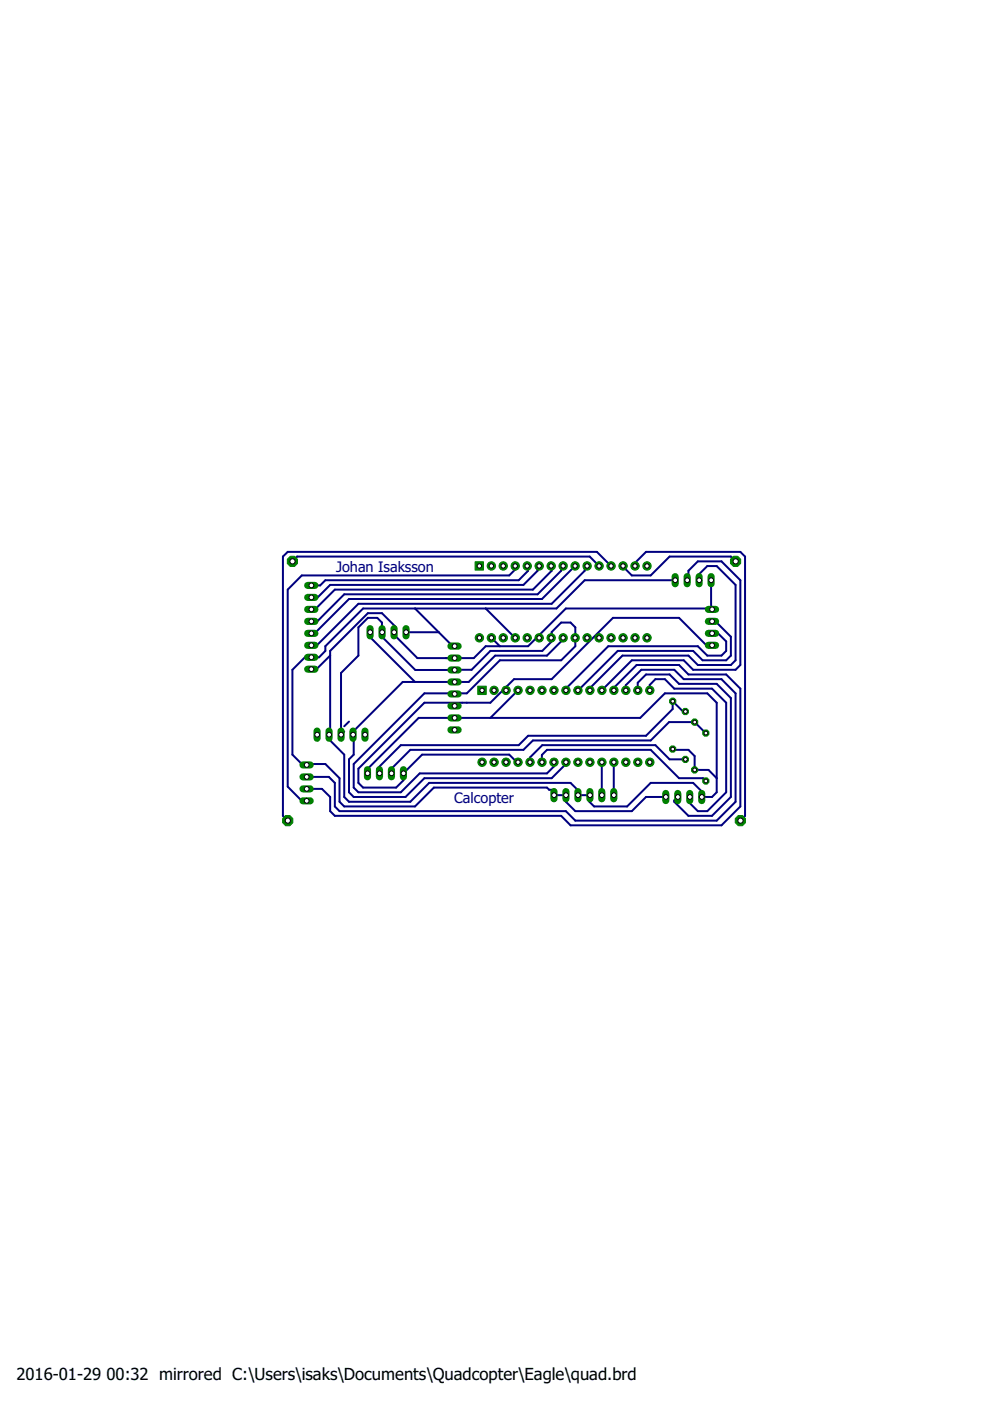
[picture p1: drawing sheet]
<svg xmlns="http://www.w3.org/2000/svg" width="210mm" height="297mm" viewBox="0 0 210 297" stroke-linecap="round" stroke-linejoin="round" font-family="sans-serif">
<defs><g id="words">
<g font-size="3.5">
<text x="3.5" y="292.5">2016-01-29</text>
<text x="22.6" y="292.5">00:32 mirrored C:\Users\isaks\Documents\Quadcopter\Eagle\quad.brd</text>
</g>
<g font-size="3.1" fill="#000080">
<text x="71.3" y="121.2">Johan Isaksson</text>
<text x="96.3" y="170.2">Calcopter</text>
</g>
</g></defs>
<g fill="none" stroke="#000080" stroke-width=".42">
<path d="M62 119l1-1h62l2 2M109.2 120v.8l-1.2 1.2h-44l-3 3v41.8l3 3M111.8 120l.2 .2v.8l-2 2h-41l-1.1 1.1h-1.9M114.3 120l-.3 .3v.7l-3 3h-41l-2.6 2.7h-1.4M116.8 120l.2 .1v.9l-4 4h-42l-4.2 4.2h-.8M119.4 120l-.4 .4v.6l-5 5h-41l-5.7 5.7h-1.3M121.9 120l-7 7h-40.9l-7.3 7.3h-.7M124.5 120l-.5 .5v.5l-7 7h-41l-8.8 8.8h-1.2M129.5 120l-2.9-3h-65.6l-1 1v55l1 1M134.6 120v-.6l2.4-2.4h20l1 1v55l-1 1M156 119l-1-1h-13l-4 4h-4l-1.9-2M70 139l-2.9 2.9h-1.1"/>
<path d="M78.5 134v1.1l9.5 9.5M81 134.1v.9l7.1 7h11.9l4-4h11l2-2-.2-.8 .2-.1v-1.1l2-2h2l1 1v4l-3 3h-13l-7 7h-9l-15 15v5l1 1h9l4-4h27l1.4-1.5v-.9M81 134v-2l-1-1h-2l-2 2v6l-3.7 3.7v13.1l.7-.7M81 134v.1M88 129l5 5M93 134h-6.9M93 134l3 3h.4M103 129l6.2 6.2M104 135v1M104.2 135.2l1.8 1.8M119.4 135.2l-.4 .4v.4l-3 3h-11l-5.6 5.6h-14l-10.4 10.4v.6l-.2 .2 .2 .1v4.1l-1 1v7l1 1h11l4-4h27l3-3v-.4M143.2 123h-19.2l-6 6h-41l-8 8v1l-1.4 1.4h-1.6l-.4-.4h-.6l-3 3v18l2.2 2.2h.8l.2-.2h3.8l3 3v5l1 1h15l4-4h24l.4 .4h1.1v1.2h2.5v1.4l2 2h12l3-3h4.2"/>
<path d="M146 122.7l-.3 .3h.3v-2l2-2h5l4 4v18l-1 1h-9l-2-2h-11l-6.4 6.4M148.2 123l-.2-.3v-.7l2-2h2l4 4v16l-1 1h-7l-2-2h-14l-6.9 6.9v.5M150.8 123v6l.2 .2v-.2h-31l-8 8h-9l-2.5 2.5h-12l-4.5-4.5v-.5l-.5-.5h.5v-1l-3-3h-3l-8 8v19l3 3v9l1 1h13l4-4h30l1.5 1.5v1.1h2.6M151 136.8h-1.2l-5.8-5.8h-14l-13 13h-8l-5 5h-14l-14 14v3l1 1h7l1.5-1.6v-1.4l4-4h18.5l1.6 1.6h.2M151 134.3l.2-.3h.8l2 2v2l-1 1h-3l-2-2h-19l-9 9v.4M151 131.7l.2 .3h.8l3 3v4l-1 1h-5l-2-2h-16l-8.5 8.4M69.8 155.8l.2 .2M74 153l-1 1M110 146v.2l-6 6M130.1 146.4l-.1-.4 5-5h9l2 2h8l3 3v25l-4 4h-32l-2-2h-48l-1-1v-3l-1.7-1.7h-3.3M132.7 146.4v-1.1l3.3-3.3h7l2 2h8l3 3v23l-4 4h-30l-2-2h-48l-1-1v-5l-1.3-1.3h-4.7M135.2 146.4v-1.6l1.8-1.8h5l2 2h8l3 3v21l-4 4h-5l-3-3v-.3l.7-.7"/>
<path d="M137.8 146.4v-1.2l1.2-1.2h2l2 2h8l3 3v19l-4 4h-2l-2-2v-.8l.2-.2M142.6 158.8l.2 .2h3.2l1.3 1.3v2.9h2.9l1.8 1.8M145.3 150.9h-.5l-2.2-2.2v1.6l-5.6 5.7h-25l-2 2h-25l-5 5v.5l.5 .5M149.6 155.4l-2.3-2.3h-5.4l-3.9 3.9h-25l-2 2h-24l-4 4v1M63.8 169.8h1.2M64 167h.7M65.2 170h.8M78 164l-.1-1 10.9-10.8h46.9l5.3-5.2h9l2 2v19l-1 1h-2.2v-1.2l-1.8-1.8h-9l-5 5h-7l-1-1 .1-1.4M114.9 161.6v-1.5l1.1-1.1h22l6 6h5.1l.5 .6M125 168.5l.1 .1M127.6 161.6v7M130.1 161.6v6.2l-.1 .2v.4l.1 .2"/>
<path d="M145.3 161h-3.3l-3-3h-24l-2.6 2.6v1"/>
</g>
<path d="M117.5 167.8v1.6" fill="none" stroke="#008000" stroke-width="1.5"/>
<circle cx="117.5" cy="168.6" r=".51" fill="#fff" stroke="#000" stroke-width=".21"/>
<path d="M120 167.8v1.6" fill="none" stroke="#008000" stroke-width="1.5"/>
<circle cx="120" cy="168.6" r=".51" fill="#fff" stroke="#000" stroke-width=".21"/>
<path d="M122.5 167.8v1.6" fill="none" stroke="#008000" stroke-width="1.5"/>
<circle cx="122.6" cy="168.6" r=".51" fill="#fff" stroke="#000" stroke-width=".21"/>
<path d="M125.1 167.8v1.6" fill="none" stroke="#008000" stroke-width="1.5"/>
<circle cx="125.1" cy="168.6" r=".51" fill="#fff" stroke="#000" stroke-width=".21"/>
<path d="M127.6 167.8v1.6" fill="none" stroke="#008000" stroke-width="1.5"/>
<circle cx="127.6" cy="168.6" r=".51" fill="#fff" stroke="#000" stroke-width=".21"/>
<path d="M130.1 167.8v1.6" fill="none" stroke="#008000" stroke-width="1.5"/>
<circle cx="130.2" cy="168.6" r=".51" fill="#fff" stroke="#000" stroke-width=".21"/>
<path d="M86.1 133.3v1.5" fill="none" stroke="#008000" stroke-width="1.5"/>
<circle cx="86.1" cy="134" r=".51" fill="#fff" stroke="#000" stroke-width=".21"/>
<path d="M83.5 133.3v1.5" fill="none" stroke="#008000" stroke-width="1.5"/>
<circle cx="83.6" cy="134" r=".51" fill="#fff" stroke="#000" stroke-width=".21"/>
<path d="M81 133.3v1.5" fill="none" stroke="#008000" stroke-width="1.5"/>
<circle cx="81" cy="134" r=".51" fill="#fff" stroke="#000" stroke-width=".21"/>
<path d="M78.5 133.3v1.5" fill="none" stroke="#008000" stroke-width="1.5"/>
<circle cx="78.5" cy="134" r=".51" fill="#fff" stroke="#000" stroke-width=".21"/>
<path d="M77.9 163.2v1.5" fill="none" stroke="#008000" stroke-width="1.5"/>
<circle cx="77.9" cy="164" r=".51" fill="#fff" stroke="#000" stroke-width=".21"/>
<path d="M80.5 163.2v1.5" fill="none" stroke="#008000" stroke-width="1.5"/>
<circle cx="80.5" cy="164" r=".51" fill="#fff" stroke="#000" stroke-width=".21"/>
<path d="M83 163.2v1.5" fill="none" stroke="#008000" stroke-width="1.5"/>
<circle cx="83" cy="164" r=".51" fill="#fff" stroke="#000" stroke-width=".21"/>
<path d="M85.5 163.2v1.5" fill="none" stroke="#008000" stroke-width="1.5"/>
<circle cx="85.6" cy="164" r=".51" fill="#fff" stroke="#000" stroke-width=".21"/>
<path d="M77.4 155v1.5" fill="none" stroke="#008000" stroke-width="1.5"/>
<circle cx="77.4" cy="155.8" r=".51" fill="#fff" stroke="#000" stroke-width=".21"/>
<path d="M74.8 155v1.5" fill="none" stroke="#008000" stroke-width="1.5"/>
<circle cx="74.9" cy="155.8" r=".51" fill="#fff" stroke="#000" stroke-width=".21"/>
<path d="M72.3 155v1.5" fill="none" stroke="#008000" stroke-width="1.5"/>
<circle cx="72.3" cy="155.8" r=".51" fill="#fff" stroke="#000" stroke-width=".21"/>
<path d="M69.8 155v1.5" fill="none" stroke="#008000" stroke-width="1.5"/>
<circle cx="69.8" cy="155.8" r=".51" fill="#fff" stroke="#000" stroke-width=".21"/>
<path d="M67.2 155v1.5" fill="none" stroke="#008000" stroke-width="1.5"/>
<circle cx="67.2" cy="155.8" r=".51" fill="#fff" stroke="#000" stroke-width=".21"/>
<path d="M100.7 119.1h1.8v1.8h-1.8z" fill="#008000" stroke="#008000" stroke-width=".21"/>
<circle cx="101.6" cy="120" r=".47" fill="#fff" stroke="#000" stroke-width=".21"/>
<circle cx="104.2" cy="120" r=".89" fill="#008000" stroke="#008000" stroke-width=".21"/>
<circle cx="104.2" cy="120" r=".47" fill="#fff" stroke="#000" stroke-width=".21"/>
<circle cx="106.7" cy="120" r=".89" fill="#008000" stroke="#008000" stroke-width=".21"/>
<circle cx="106.7" cy="120" r=".47" fill="#fff" stroke="#000" stroke-width=".21"/>
<circle cx="109.2" cy="120" r=".89" fill="#008000" stroke="#008000" stroke-width=".21"/>
<circle cx="109.2" cy="120" r=".47" fill="#fff" stroke="#000" stroke-width=".21"/>
<circle cx="111.8" cy="120" r=".89" fill="#008000" stroke="#008000" stroke-width=".21"/>
<circle cx="111.8" cy="120" r=".47" fill="#fff" stroke="#000" stroke-width=".21"/>
<circle cx="114.3" cy="120" r=".89" fill="#008000" stroke="#008000" stroke-width=".21"/>
<circle cx="114.3" cy="120" r=".47" fill="#fff" stroke="#000" stroke-width=".21"/>
<circle cx="116.9" cy="120" r=".89" fill="#008000" stroke="#008000" stroke-width=".21"/>
<circle cx="116.9" cy="120" r=".47" fill="#fff" stroke="#000" stroke-width=".21"/>
<circle cx="119.4" cy="120" r=".89" fill="#008000" stroke="#008000" stroke-width=".21"/>
<circle cx="119.4" cy="120" r=".47" fill="#fff" stroke="#000" stroke-width=".21"/>
<circle cx="121.9" cy="120" r=".89" fill="#008000" stroke="#008000" stroke-width=".21"/>
<circle cx="121.9" cy="120" r=".47" fill="#fff" stroke="#000" stroke-width=".21"/>
<circle cx="124.5" cy="120" r=".89" fill="#008000" stroke="#008000" stroke-width=".21"/>
<circle cx="124.5" cy="120" r=".47" fill="#fff" stroke="#000" stroke-width=".21"/>
<circle cx="127" cy="120" r=".89" fill="#008000" stroke="#008000" stroke-width=".21"/>
<circle cx="127" cy="120" r=".47" fill="#fff" stroke="#000" stroke-width=".21"/>
<circle cx="129.6" cy="120" r=".89" fill="#008000" stroke="#008000" stroke-width=".21"/>
<circle cx="129.6" cy="120" r=".47" fill="#fff" stroke="#000" stroke-width=".21"/>
<circle cx="132.1" cy="120" r=".89" fill="#008000" stroke="#008000" stroke-width=".21"/>
<circle cx="132.1" cy="120" r=".47" fill="#fff" stroke="#000" stroke-width=".21"/>
<circle cx="134.6" cy="120" r=".89" fill="#008000" stroke="#008000" stroke-width=".21"/>
<circle cx="134.6" cy="120" r=".47" fill="#fff" stroke="#000" stroke-width=".21"/>
<circle cx="137.2" cy="120" r=".89" fill="#008000" stroke="#008000" stroke-width=".21"/>
<circle cx="137.2" cy="120" r=".47" fill="#fff" stroke="#000" stroke-width=".21"/>
<circle cx="101.6" cy="135.2" r=".89" fill="#008000" stroke="#008000" stroke-width=".21"/>
<circle cx="101.6" cy="135.2" r=".47" fill="#fff" stroke="#000" stroke-width=".21"/>
<circle cx="104.2" cy="135.2" r=".89" fill="#008000" stroke="#008000" stroke-width=".21"/>
<circle cx="104.2" cy="135.2" r=".47" fill="#fff" stroke="#000" stroke-width=".21"/>
<circle cx="106.7" cy="135.2" r=".89" fill="#008000" stroke="#008000" stroke-width=".21"/>
<circle cx="106.7" cy="135.2" r=".47" fill="#fff" stroke="#000" stroke-width=".21"/>
<circle cx="109.2" cy="135.2" r=".89" fill="#008000" stroke="#008000" stroke-width=".21"/>
<circle cx="109.2" cy="135.2" r=".47" fill="#fff" stroke="#000" stroke-width=".21"/>
<circle cx="111.8" cy="135.2" r=".89" fill="#008000" stroke="#008000" stroke-width=".21"/>
<circle cx="111.8" cy="135.2" r=".47" fill="#fff" stroke="#000" stroke-width=".21"/>
<circle cx="114.3" cy="135.2" r=".89" fill="#008000" stroke="#008000" stroke-width=".21"/>
<circle cx="114.3" cy="135.2" r=".47" fill="#fff" stroke="#000" stroke-width=".21"/>
<circle cx="116.9" cy="135.2" r=".89" fill="#008000" stroke="#008000" stroke-width=".21"/>
<circle cx="116.9" cy="135.2" r=".47" fill="#fff" stroke="#000" stroke-width=".21"/>
<circle cx="119.4" cy="135.2" r=".89" fill="#008000" stroke="#008000" stroke-width=".21"/>
<circle cx="119.4" cy="135.2" r=".47" fill="#fff" stroke="#000" stroke-width=".21"/>
<circle cx="121.9" cy="135.2" r=".89" fill="#008000" stroke="#008000" stroke-width=".21"/>
<circle cx="121.9" cy="135.2" r=".47" fill="#fff" stroke="#000" stroke-width=".21"/>
<circle cx="124.5" cy="135.2" r=".89" fill="#008000" stroke="#008000" stroke-width=".21"/>
<circle cx="124.5" cy="135.2" r=".47" fill="#fff" stroke="#000" stroke-width=".21"/>
<circle cx="127" cy="135.2" r=".89" fill="#008000" stroke="#008000" stroke-width=".21"/>
<circle cx="127" cy="135.2" r=".47" fill="#fff" stroke="#000" stroke-width=".21"/>
<circle cx="129.6" cy="135.2" r=".89" fill="#008000" stroke="#008000" stroke-width=".21"/>
<circle cx="129.6" cy="135.2" r=".47" fill="#fff" stroke="#000" stroke-width=".21"/>
<circle cx="132.1" cy="135.2" r=".89" fill="#008000" stroke="#008000" stroke-width=".21"/>
<circle cx="132.1" cy="135.2" r=".47" fill="#fff" stroke="#000" stroke-width=".21"/>
<circle cx="134.6" cy="135.2" r=".89" fill="#008000" stroke="#008000" stroke-width=".21"/>
<circle cx="134.6" cy="135.2" r=".47" fill="#fff" stroke="#000" stroke-width=".21"/>
<circle cx="137.2" cy="135.2" r=".89" fill="#008000" stroke="#008000" stroke-width=".21"/>
<circle cx="137.2" cy="135.2" r=".47" fill="#fff" stroke="#000" stroke-width=".21"/>
<path d="M95.6 137h1.5" fill="none" stroke="#008000" stroke-width="1.5"/>
<circle cx="96.4" cy="137" r=".51" fill="#fff" stroke="#000" stroke-width=".21"/>
<path d="M95.6 139.5h1.5" fill="none" stroke="#008000" stroke-width="1.5"/>
<circle cx="96.4" cy="139.5" r=".51" fill="#fff" stroke="#000" stroke-width=".21"/>
<path d="M95.6 142h1.5" fill="none" stroke="#008000" stroke-width="1.5"/>
<circle cx="96.4" cy="142" r=".51" fill="#fff" stroke="#000" stroke-width=".21"/>
<path d="M95.6 144.6h1.5" fill="none" stroke="#008000" stroke-width="1.5"/>
<circle cx="96.4" cy="144.6" r=".51" fill="#fff" stroke="#000" stroke-width=".21"/>
<path d="M95.6 147.1h1.5" fill="none" stroke="#008000" stroke-width="1.5"/>
<circle cx="96.4" cy="147.1" r=".51" fill="#fff" stroke="#000" stroke-width=".21"/>
<path d="M95.6 149.7h1.5" fill="none" stroke="#008000" stroke-width="1.5"/>
<circle cx="96.4" cy="149.7" r=".51" fill="#fff" stroke="#000" stroke-width=".21"/>
<path d="M95.6 152.2h1.5" fill="none" stroke="#008000" stroke-width="1.5"/>
<circle cx="96.4" cy="152.2" r=".51" fill="#fff" stroke="#000" stroke-width=".21"/>
<path d="M95.6 154.7h1.5" fill="none" stroke="#008000" stroke-width="1.5"/>
<circle cx="96.4" cy="154.7" r=".51" fill="#fff" stroke="#000" stroke-width=".21"/>
<circle cx="149.6" cy="155.4" r=".71" fill="#008000" stroke="#008000" stroke-width=".21"/>
<circle cx="149.7" cy="155.4" r=".4" fill="#fff" stroke="#000" stroke-width=".21"/>
<circle cx="149.6" cy="165.6" r=".71" fill="#008000" stroke="#008000" stroke-width=".21"/>
<circle cx="149.7" cy="165.6" r=".4" fill="#fff" stroke="#000" stroke-width=".21"/>
<circle cx="147.3" cy="163.2" r=".71" fill="#008000" stroke="#008000" stroke-width=".21"/>
<circle cx="147.3" cy="163.2" r=".4" fill="#fff" stroke="#000" stroke-width=".21"/>
<circle cx="147.3" cy="153.1" r=".71" fill="#008000" stroke="#008000" stroke-width=".21"/>
<circle cx="147.3" cy="153.1" r=".4" fill="#fff" stroke="#000" stroke-width=".21"/>
<circle cx="145.3" cy="150.9" r=".71" fill="#008000" stroke="#008000" stroke-width=".21"/>
<circle cx="145.3" cy="150.9" r=".4" fill="#fff" stroke="#000" stroke-width=".21"/>
<circle cx="145.3" cy="161" r=".71" fill="#008000" stroke="#008000" stroke-width=".21"/>
<circle cx="145.3" cy="161" r=".4" fill="#fff" stroke="#000" stroke-width=".21"/>
<circle cx="142.6" cy="158.8" r=".71" fill="#008000" stroke="#008000" stroke-width=".21"/>
<circle cx="142.6" cy="158.8" r=".4" fill="#fff" stroke="#000" stroke-width=".21"/>
<circle cx="142.6" cy="148.7" r=".71" fill="#008000" stroke="#008000" stroke-width=".21"/>
<circle cx="142.6" cy="148.7" r=".4" fill="#fff" stroke="#000" stroke-width=".21"/>
<circle cx="156" cy="119" r="1.17" fill="#008000" stroke="#008000" stroke-width=".21"/>
<circle cx="156" cy="119" r=".55" fill="#fff" stroke="#000" stroke-width=".21"/>
<circle cx="157" cy="174" r="1.17" fill="#008000" stroke="#008000" stroke-width=".21"/>
<circle cx="157" cy="174" r=".55" fill="#fff" stroke="#000" stroke-width=".21"/>
<circle cx="61" cy="174" r="1.17" fill="#008000" stroke="#008000" stroke-width=".21"/>
<circle cx="61" cy="174" r=".55" fill="#fff" stroke="#000" stroke-width=".21"/>
<circle cx="62" cy="119" r="1.17" fill="#008000" stroke="#008000" stroke-width=".21"/>
<circle cx="62" cy="119" r=".55" fill="#fff" stroke="#000" stroke-width=".21"/>
<path d="M65.2 124.1h1.6" fill="none" stroke="#008000" stroke-width="1.5"/>
<circle cx="66" cy="124.1" r=".51" fill="#fff" stroke="#000" stroke-width=".21"/>
<path d="M65.2 126.7h1.6" fill="none" stroke="#008000" stroke-width="1.5"/>
<circle cx="66" cy="126.7" r=".51" fill="#fff" stroke="#000" stroke-width=".21"/>
<path d="M65.2 129.2h1.6" fill="none" stroke="#008000" stroke-width="1.5"/>
<circle cx="66" cy="129.2" r=".51" fill="#fff" stroke="#000" stroke-width=".21"/>
<path d="M65.2 131.7h1.6" fill="none" stroke="#008000" stroke-width="1.5"/>
<circle cx="66" cy="131.7" r=".51" fill="#fff" stroke="#000" stroke-width=".21"/>
<path d="M65.2 134.3h1.6" fill="none" stroke="#008000" stroke-width="1.5"/>
<circle cx="66" cy="134.3" r=".51" fill="#fff" stroke="#000" stroke-width=".21"/>
<path d="M65.2 136.8h1.6" fill="none" stroke="#008000" stroke-width="1.5"/>
<circle cx="66" cy="136.8" r=".51" fill="#fff" stroke="#000" stroke-width=".21"/>
<path d="M65.2 139.4h1.6" fill="none" stroke="#008000" stroke-width="1.5"/>
<circle cx="66" cy="139.4" r=".51" fill="#fff" stroke="#000" stroke-width=".21"/>
<path d="M65.2 141.9h1.6" fill="none" stroke="#008000" stroke-width="1.5"/>
<circle cx="66" cy="141.9" r=".51" fill="#fff" stroke="#000" stroke-width=".21"/>
<path d="M101.3 145.5h1.8v1.8h-1.8z" fill="#008000" stroke="#008000" stroke-width=".21"/>
<circle cx="102.2" cy="146.4" r=".47" fill="#fff" stroke="#000" stroke-width=".21"/>
<circle cx="104.8" cy="146.4" r=".89" fill="#008000" stroke="#008000" stroke-width=".21"/>
<circle cx="104.8" cy="146.4" r=".47" fill="#fff" stroke="#000" stroke-width=".21"/>
<circle cx="107.3" cy="146.4" r=".89" fill="#008000" stroke="#008000" stroke-width=".21"/>
<circle cx="107.3" cy="146.4" r=".47" fill="#fff" stroke="#000" stroke-width=".21"/>
<circle cx="109.8" cy="146.4" r=".89" fill="#008000" stroke="#008000" stroke-width=".21"/>
<circle cx="109.8" cy="146.4" r=".47" fill="#fff" stroke="#000" stroke-width=".21"/>
<circle cx="112.4" cy="146.4" r=".89" fill="#008000" stroke="#008000" stroke-width=".21"/>
<circle cx="112.4" cy="146.4" r=".47" fill="#fff" stroke="#000" stroke-width=".21"/>
<circle cx="114.9" cy="146.4" r=".89" fill="#008000" stroke="#008000" stroke-width=".21"/>
<circle cx="114.9" cy="146.4" r=".47" fill="#fff" stroke="#000" stroke-width=".21"/>
<circle cx="117.5" cy="146.4" r=".89" fill="#008000" stroke="#008000" stroke-width=".21"/>
<circle cx="117.5" cy="146.4" r=".47" fill="#fff" stroke="#000" stroke-width=".21"/>
<circle cx="120" cy="146.4" r=".89" fill="#008000" stroke="#008000" stroke-width=".21"/>
<circle cx="120" cy="146.4" r=".47" fill="#fff" stroke="#000" stroke-width=".21"/>
<circle cx="122.5" cy="146.4" r=".89" fill="#008000" stroke="#008000" stroke-width=".21"/>
<circle cx="122.5" cy="146.4" r=".47" fill="#fff" stroke="#000" stroke-width=".21"/>
<circle cx="125.1" cy="146.4" r=".89" fill="#008000" stroke="#008000" stroke-width=".21"/>
<circle cx="125.1" cy="146.4" r=".47" fill="#fff" stroke="#000" stroke-width=".21"/>
<circle cx="127.6" cy="146.4" r=".89" fill="#008000" stroke="#008000" stroke-width=".21"/>
<circle cx="127.6" cy="146.4" r=".47" fill="#fff" stroke="#000" stroke-width=".21"/>
<circle cx="130.2" cy="146.4" r=".89" fill="#008000" stroke="#008000" stroke-width=".21"/>
<circle cx="130.2" cy="146.4" r=".47" fill="#fff" stroke="#000" stroke-width=".21"/>
<circle cx="132.7" cy="146.4" r=".89" fill="#008000" stroke="#008000" stroke-width=".21"/>
<circle cx="132.7" cy="146.4" r=".47" fill="#fff" stroke="#000" stroke-width=".21"/>
<circle cx="135.2" cy="146.4" r=".89" fill="#008000" stroke="#008000" stroke-width=".21"/>
<circle cx="135.2" cy="146.4" r=".47" fill="#fff" stroke="#000" stroke-width=".21"/>
<circle cx="137.8" cy="146.4" r=".89" fill="#008000" stroke="#008000" stroke-width=".21"/>
<circle cx="137.8" cy="146.4" r=".47" fill="#fff" stroke="#000" stroke-width=".21"/>
<circle cx="102.2" cy="161.6" r=".89" fill="#008000" stroke="#008000" stroke-width=".21"/>
<circle cx="102.2" cy="161.6" r=".47" fill="#fff" stroke="#000" stroke-width=".21"/>
<circle cx="104.8" cy="161.6" r=".89" fill="#008000" stroke="#008000" stroke-width=".21"/>
<circle cx="104.8" cy="161.6" r=".47" fill="#fff" stroke="#000" stroke-width=".21"/>
<circle cx="107.3" cy="161.6" r=".89" fill="#008000" stroke="#008000" stroke-width=".21"/>
<circle cx="107.3" cy="161.6" r=".47" fill="#fff" stroke="#000" stroke-width=".21"/>
<circle cx="109.8" cy="161.6" r=".89" fill="#008000" stroke="#008000" stroke-width=".21"/>
<circle cx="109.8" cy="161.6" r=".47" fill="#fff" stroke="#000" stroke-width=".21"/>
<circle cx="112.4" cy="161.6" r=".89" fill="#008000" stroke="#008000" stroke-width=".21"/>
<circle cx="112.4" cy="161.6" r=".47" fill="#fff" stroke="#000" stroke-width=".21"/>
<circle cx="114.9" cy="161.6" r=".89" fill="#008000" stroke="#008000" stroke-width=".21"/>
<circle cx="114.9" cy="161.6" r=".47" fill="#fff" stroke="#000" stroke-width=".21"/>
<circle cx="117.5" cy="161.6" r=".89" fill="#008000" stroke="#008000" stroke-width=".21"/>
<circle cx="117.5" cy="161.6" r=".47" fill="#fff" stroke="#000" stroke-width=".21"/>
<circle cx="120" cy="161.6" r=".89" fill="#008000" stroke="#008000" stroke-width=".21"/>
<circle cx="120" cy="161.6" r=".47" fill="#fff" stroke="#000" stroke-width=".21"/>
<circle cx="122.5" cy="161.6" r=".89" fill="#008000" stroke="#008000" stroke-width=".21"/>
<circle cx="122.5" cy="161.6" r=".47" fill="#fff" stroke="#000" stroke-width=".21"/>
<circle cx="125.1" cy="161.6" r=".89" fill="#008000" stroke="#008000" stroke-width=".21"/>
<circle cx="125.1" cy="161.6" r=".47" fill="#fff" stroke="#000" stroke-width=".21"/>
<circle cx="127.6" cy="161.6" r=".89" fill="#008000" stroke="#008000" stroke-width=".21"/>
<circle cx="127.6" cy="161.6" r=".47" fill="#fff" stroke="#000" stroke-width=".21"/>
<circle cx="130.2" cy="161.6" r=".89" fill="#008000" stroke="#008000" stroke-width=".21"/>
<circle cx="130.2" cy="161.6" r=".47" fill="#fff" stroke="#000" stroke-width=".21"/>
<circle cx="132.7" cy="161.6" r=".89" fill="#008000" stroke="#008000" stroke-width=".21"/>
<circle cx="132.7" cy="161.6" r=".47" fill="#fff" stroke="#000" stroke-width=".21"/>
<circle cx="135.2" cy="161.6" r=".89" fill="#008000" stroke="#008000" stroke-width=".21"/>
<circle cx="135.2" cy="161.6" r=".47" fill="#fff" stroke="#000" stroke-width=".21"/>
<circle cx="137.8" cy="161.6" r=".89" fill="#008000" stroke="#008000" stroke-width=".21"/>
<circle cx="137.8" cy="161.6" r=".47" fill="#fff" stroke="#000" stroke-width=".21"/>
<path d="M143.2 122.3v1.5" fill="none" stroke="#008000" stroke-width="1.5"/>
<circle cx="143.2" cy="123" r=".51" fill="#fff" stroke="#000" stroke-width=".21"/>
<path d="M145.7 122.3v1.5" fill="none" stroke="#008000" stroke-width="1.5"/>
<circle cx="145.7" cy="123" r=".51" fill="#fff" stroke="#000" stroke-width=".21"/>
<path d="M148.2 122.3v1.5" fill="none" stroke="#008000" stroke-width="1.5"/>
<circle cx="148.3" cy="123" r=".51" fill="#fff" stroke="#000" stroke-width=".21"/>
<path d="M150.8 122.3v1.5" fill="none" stroke="#008000" stroke-width="1.5"/>
<circle cx="150.8" cy="123" r=".51" fill="#fff" stroke="#000" stroke-width=".21"/>
<path d="M64.2 162.2h1.6" fill="none" stroke="#008000" stroke-width="1.5"/>
<circle cx="65" cy="162.2" r=".51" fill="#fff" stroke="#000" stroke-width=".21"/>
<path d="M64.2 164.7h1.6" fill="none" stroke="#008000" stroke-width="1.5"/>
<circle cx="65" cy="164.7" r=".51" fill="#fff" stroke="#000" stroke-width=".21"/>
<path d="M64.2 167.3h1.6" fill="none" stroke="#008000" stroke-width="1.5"/>
<circle cx="65" cy="167.3" r=".51" fill="#fff" stroke="#000" stroke-width=".21"/>
<path d="M64.2 169.8h1.6" fill="none" stroke="#008000" stroke-width="1.5"/>
<circle cx="65" cy="169.8" r=".51" fill="#fff" stroke="#000" stroke-width=".21"/>
<path d="M141.2 168.2v1.5" fill="none" stroke="#008000" stroke-width="1.5"/>
<circle cx="141.2" cy="169" r=".51" fill="#fff" stroke="#000" stroke-width=".21"/>
<path d="M143.7 168.2v1.5" fill="none" stroke="#008000" stroke-width="1.5"/>
<circle cx="143.7" cy="169" r=".51" fill="#fff" stroke="#000" stroke-width=".21"/>
<path d="M146.2 168.2v1.5" fill="none" stroke="#008000" stroke-width="1.5"/>
<circle cx="146.3" cy="169" r=".51" fill="#fff" stroke="#000" stroke-width=".21"/>
<path d="M148.8 168.2v1.5" fill="none" stroke="#008000" stroke-width="1.5"/>
<circle cx="148.8" cy="169" r=".51" fill="#fff" stroke="#000" stroke-width=".21"/>
<path d="M150.2 136.8h1.5" fill="none" stroke="#008000" stroke-width="1.5"/>
<circle cx="151" cy="136.8" r=".51" fill="#fff" stroke="#000" stroke-width=".21"/>
<path d="M150.2 134.3h1.5" fill="none" stroke="#008000" stroke-width="1.5"/>
<circle cx="151" cy="134.3" r=".51" fill="#fff" stroke="#000" stroke-width=".21"/>
<path d="M150.2 131.7h1.5" fill="none" stroke="#008000" stroke-width="1.5"/>
<circle cx="151" cy="131.7" r=".51" fill="#fff" stroke="#000" stroke-width=".21"/>
<path d="M150.2 129.2h1.5" fill="none" stroke="#008000" stroke-width="1.5"/>
<circle cx="151" cy="129.2" r=".51" fill="#fff" stroke="#000" stroke-width=".21"/>
<use href="#words"/>
</svg>
